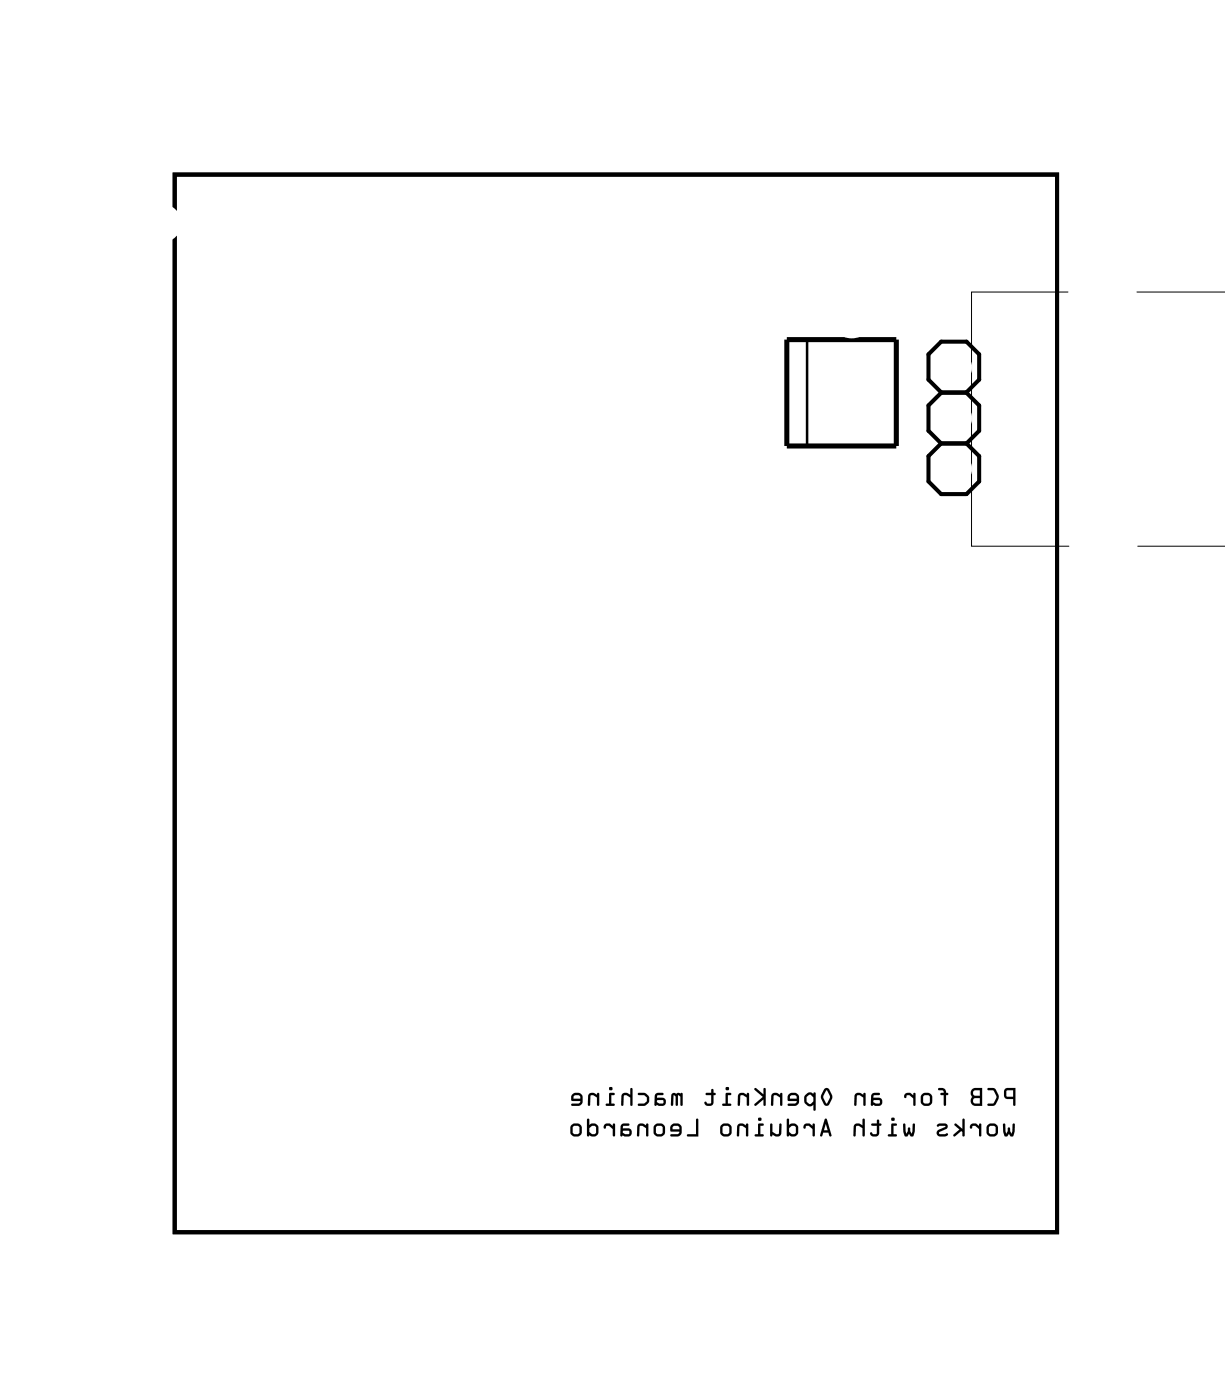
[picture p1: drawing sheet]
<svg xmlns="http://www.w3.org/2000/svg" width="61mm" height="70mm" viewBox="0 0 61 70" stroke-linecap="round" stroke-linejoin="round" font-family="sans-serif">
<path d="M8.8 8.8h44.2v53h-44.2zM46.5 17.8l.7-.7h1.2l.7 .7v1.2l-.7 .7h-1.2l-.7-.7zM47.2 22.2l-.7 .7v1.2l.7 .7h1.2l.7-.7v-1.2l-.7-.7M47.2 22.2l-.7-.6v-1.3l.7-.6h1.2l.7 .6v1.3l-.7 .6M47.2 22.2h1.2" fill="none" stroke="#000" stroke-width=".2"/>
<path d="M8.8 8.8h44.2v53h-44.2zM61.4 14.6h-12.7v12.8h12.7" fill="none" stroke="#000" stroke-width=".05"/>
<g fill="#000">
<path d="M50.3 56.4v.6h.2l.1-.1v.1h.2v-.6h-.1v.5l-.1-.4-.2 .4v-.5zM50.3 56.4h.1v.5l.2-.4 .1 .4v-.5h.1v.6h-.2v-.1l-.1 .1h-.2zM49.4 56.7a.33 .33 0 0 0 .6 0 .33 .33 0 0 0-.6 0zM49.4 56.7a.33 .33 0 0 1 .6 0 .33 .33 0 0 1-.6 0zM49.6 56.5h.3l-.1 .4-.2-.1zM49.6 56.5v.3l.2 .1 .1-.4zM48.7 56.4l-.1 .2 .3-.1 .2 .1v.4h.1v-.6h-.1v.1l-.2-.2zM48.6 56.4l.3-.1 .2 .2v-.1h.1v.6h-.1v-.4l-.2-.1-.3 .1zM47.8 56.4l.3 .2-.3 .4 .4-.3v.3h.1v-.9h-.1v.5zM47.8 56.4l.4 .2v-.5h.1v.9h-.1v-.3l-.4 .3 .3-.4zM47 56.4v.1h.4l-.4 .2-.1 .2 .1 .1 .5-.1v-.1h-.4l.3-.2a.15 .15 0 0 0 .1-.1 .15 .15 0 0 0-.2-.2zM47 56.4l.3-.1 .2 .1-.1 .2-.3 .2h.4v.1l-.4 .1a.18 .18 0 0 1-.2-.1 .18 .18 0 0 1 .1-.2l.4-.2h-.4zM45.3 56.4v.6h.2v-.1l.1 .1h.2v-.6h-.1v.5l-.2-.4-.1 .4v-.5zM45.3 56.4h.1v.5l.1-.4 .2 .4v-.5h.1v.6h-.2l-.1-.1v.1h-.2zM44.7 56.4v.5l-.2 .1h.4v-.1h-.1v-.4l.1-.1zM44.7 56.4h.2l-.1 .1v.4h.1v.1h-.4l.2-.1zM44.7 56.1a.09 .09 0 0 0 .1 0 .09 .09 0 0 0-.1 0zM44.6 56.1a.1 .1 0 0 1 .2 0 .1 .1 0 0 1-.2 0zM43.7 56.4l.2 .1v.3l-.1 .1-.1-.1h-.1a.24 .24 0 0 0 .2 .2 .24 .24 0 0 0 .3-.2v-.3l.1-.1-.1-.1-.1-.1h-.1v.1zM43.7 56.4l.2-.1v-.1h.1l.1 .1 .1 .1-.1 .1v.3a.22 .22 0 0 1-.3 .2 .22 .22 0 0 1-.2-.2l.2 .1 .1-.1v-.3l-.2-.1zM42.8 56.4v.6h.1v-.5l.3 .1v.4h.1v-.9h-.1v.3l-.2-.1zM42.8 56.4l.2-.1 .2 .1v-.3h.1v.9h-.1v-.4l-.2-.1h-.1v.5h-.1zM41.3 56.1l-.2 .9h.1v-.2h.3l.1 .2-.2-.9zM41.3 56.1h.1l.2 .9-.1-.2h-.2l-.1 .2h-.1zM41.4 56.4l.1 .3h-.2zM41.4 56.4l-.1 .3h.2zM40.3 56.4v.2l.2-.1 .2 .1v.4h.1v-.6h-.1v.1l-.1-.2zM40.3 56.4l.3-.1 .1 .2v-.1h.1v.6h-.1v-.4l-.2-.1-.2 .1zM39.4 56.1v.9h.5l.1-.1v-.4l-.2-.2-.3 .1v-.3zM39.4 56.1h.1v.3l.3-.1 .2 .2v.4l-.1 .1h-.5zM39.6 56.6l.1-.1h.1l.1 .3-.2 .1-.1-.1zM39.6 56.6v.2l.1 .1 .2-.1v-.3h-.2zM38.6 56.4v.6h.1v-.1l.1 .1a.22 .22 0 0 0 .3-.2v-.4l-.1 .5-.3-.1v-.4zM38.6 56.4h.1v.4l.2 .1 .1-.1 .1-.4 .1 .4a.25 .25 0 0 1-.3 .2 .25 .25 0 0 1-.2-.1l-.1 .1zM38 56.4v.5l-.2 .1h.4l.1-.1h-.2v-.4l.2-.1zM38 56.4h.3l-.2 .1v.4h.2l-.1 .1h-.4l.2-.1zM38 56.1a.1 .1 0 0 0 .2 0 .1 .1 0 0 0-.2 0zM38 56.1a.1 .1 0 0 1 .2 0 .1 .1 0 0 1-.2 0zM37 56.4l-.1 .6h.1l.1-.5 .3 .1v.4h.1v-.6h-.1l-.2-.1zM37 56.4l.2-.1 .2 .1h.1v.6h-.1v-.4l-.2-.1h-.1l-.1 .5h-.1zM36 56.7a.35 .35 0 0 0 .7 0 .35 .35 0 0 0-.7 0zM36 56.7a.35 .35 0 0 1 .7 0 .35 .35 0 0 1-.7 0zM36.2 56.5h.3v.4l-.3-.1zM36.2 56.5v.3l.3 .1v-.4zM34.9 56.1v.8h-.4v.1h.5v-.9zM34.9 56.1h.1v.9h-.5v-.1h.4zM33.6 56.4v.3l.4 .1v.1h-.4v.1h.4l.2-.2-.1-.4-.2-.1zM33.6 56.4l.3-.1 .2 .1 .1 .4-.2 .2h-.4v-.1h.4v-.1l-.4-.1zM33.7 56.5h.3v.1h-.3zM33.7 56.5v.1h.3v-.1zM32.7 56.7a.33 .33 0 0 0 .6 0 .33 .33 0 0 0-.6 0zM32.7 56.7a.33 .33 0 0 1 .6 0 .33 .33 0 0 1-.6 0zM32.9 56.5h.3l-.1 .4-.2-.1zM32.9 56.5v.3l.2 .1 .1-.4zM32 56.4l-.1 .6h.1l.1-.5 .3 .1v.4h.1v-.6h-.1l-.2-.1zM32 56.4l.2-.1 .2 .1h.1v.6h-.1v-.4l-.2-.1h-.1l-.1 .5h-.1zM31.1 56.4v.6h.4a.21 .21 0 0 0 .2-.2 .21 .21 0 0 0-.2-.2h-.3v-.1l.3-.1v-.1zM31.1 56.4l.4-.1v.1l-.3 .1v.1h.3a.21 .21 0 0 1 .2 .2 .21 .21 0 0 1-.2 .2h-.4zM31.2 56.7h.3v.1l-.2 .1-.1-.1zM31.2 56.7v.1l.1 .1 .2-.1v-.1zM30.3 56.4v.2l.2-.1 .2 .1v.4h.1v-.6h-.1v.1l-.1-.2zM30.3 56.4l.3-.1 .1 .2v-.1h.1v.6h-.1v-.4l-.2-.1-.2 .1zM29.4 56.1v.9h.4l.2-.1v-.4l-.2-.2-.3 .1v-.3zM29.4 56.1h.1v.3l.3-.1 .2 .2v.4l-.2 .1h-.4zM29.5 56.6l.2-.1h.1l.1 .3-.2 .1-.2-.1zM29.5 56.6l.1 .2 .1 .1 .1-.1v-.3h-.1zM28.5 56.7a.35 .35 0 0 0 .7 0 .35 .35 0 0 0-.7 0zM28.5 56.7a.35 .35 0 0 1 .7 0 .35 .35 0 0 1-.7 0zM28.7 56.5h.3v.4l-.3-.1zM28.7 56.5v.3l.3 .1v-.4z"/>
<path d="M50.3 56.4v.6h.2l.1-.1v.1h.2v-.6h-.1v.5l-.1-.4-.2 .4v-.5zM49.4 56.7a.33 .33 0 0 0 .6 0 .33 .33 0 0 0-.6 0zM49.6 56.5h.3l-.1 .4-.2-.1zM48.7 56.4l-.1 .2 .3-.1 .2 .1v.4h.1v-.6h-.1v.1l-.2-.2zM47.8 56.4l.3 .2-.3 .4 .4-.3v.3h.1v-.9h-.1v.5zM47 56.4v.1h.4l-.4 .2a.18 .18 0 0 0-.1 .2 .18 .18 0 0 0 .2 .1l.4-.1v-.1h-.4l.3-.2a.15 .15 0 0 0 .1-.1 .15 .15 0 0 0-.2-.2zM45.3 56.4v.6h.2v-.1l.1 .1h.2v-.6h-.1v.5l-.2-.4-.1 .4v-.5zM44.7 56.4v.5l-.2 .1h.4v-.1h-.1v-.4l.1-.1zM44.7 56.1a.09 .09 0 0 0 .1 0 .09 .09 0 0 0-.1 0zM43.7 56.4l.2 .1v.3h-.3a.23 .23 0 0 0 .2 .2 .23 .23 0 0 0 .3-.2v-.3l.1-.1-.1-.1-.1-.1h-.1v.1zM42.8 56.4v.6h.1v-.5l.3 .1v.4h.1v-.9h-.1v.3l-.2-.1zM41.3 56.1l-.2 .9h.1l.1-.2h.2l.1 .2-.2-.9zM41.4 56.4l.1 .3h-.2zM40.3 56.4v.2l.2-.1 .2 .1v.4h.1v-.6h-.1v.1l-.1-.2zM39.4 56.1v.9h.5l.1-.1v-.4l-.2-.2-.3 .1v-.3zM39.6 56.6l.1-.1h.1l.1 .3-.2 .1-.1-.1zM38.6 56.4v.6l.1-.1a.25 .25 0 0 0 .2 .1 .25 .25 0 0 0 .2-.2v-.4l-.1 .5-.3-.1v-.4zM38 56.4v.5l-.2 .1h.4l.1-.1h-.2v-.4l.2-.1zM38 56.1a.1 .1 0 0 0 .2 0 .1 .1 0 0 0-.2 0zM37 56.4l-.1 .6h.1l.1-.5 .3 .1v.4h.1v-.6h-.1l-.2-.1zM36 56.7a.35 .35 0 0 0 .7 0 .35 .35 0 0 0-.7 0zM36.2 56.5h.3v.4l-.3-.1zM34.9 56.1v.8h-.4v.1h.5v-.9zM33.6 56.4v.3l.4 .1v.1h-.4v.1h.4l.2-.2-.1-.4-.2-.1zM33.7 56.5h.3v.1h-.3zM32.7 56.7a.33 .33 0 0 0 .6 0 .33 .33 0 0 0-.6 0zM32.9 56.5h.3l-.1 .4-.2-.1zM32 56.4l-.1 .6h.1l.1-.5 .3 .1v.4h.1v-.6h-.1l-.2-.1zM31.1 56.4v.6h.4a.21 .21 0 0 0 .2-.2 .21 .21 0 0 0-.2-.2h-.3v-.1l.3-.1v-.1zM31.2 56.7h.3v.1l-.2 .1-.1-.1zM30.3 56.4v.2l.2-.1 .2 .1v.4h.1v-.6h-.1v.1l-.1-.2zM29.4 56.1v.9h.4l.2-.1v-.4l-.2-.2-.3 .1v-.3zM29.5 56.6l.2-.1h.1v.3l-.1 .1-.2-.1zM28.5 56.7a.35 .35 0 0 0 .7 0 .35 .35 0 0 0-.7 0zM28.7 56.5h.3v.4l-.3-.1z"/>
<path d="M50.4 54.6l-.1 .4 .1 .1h.4v.3l.1-.8zM50.4 54.6h.5l-.1 .9v-.1v-.3h-.4l-.1-.1zM50.4 54.7h.4v.3h-.4zM50.4 54.7v.3h.4v-.3zM49.5 54.6v.1h.3l.1 .3-.1 .3h-.3v.2a.41 .41 0 0 0 .5-.5l-.2-.4zM49.5 54.6h.3l.2 .3v.3l-.2 .2h-.3v-.1h.3l.1-.3-.1-.3h-.3zM48.7 54.6l-.1 .2 .1 .2a.26 .26 0 0 0 0 .3 .26 .26 0 0 0 .2 .2h.3v-.9zM48.7 54.6h.5v.9l-.4-.1-.1-.1zM48.8 55.1h.3v.2h-.3zM48.8 55.1v.2h.3v-.2zM48.8 54.7h.3v.2h-.3zM48.8 54.7v.2h.3v-.2zM47 54.6v.1h.3v.1l-.2 .1h.2v.6l.1-.6h.1l-.1-.1a.25 .25 0 0 0-.4-.2zM47 54.6a.25 .25 0 0 1 .4 .2l.1 .1h-.1l-.1 .6v-.6h-.2l.2-.1v-.1h-.3zM46.1 55.1a.33 .33 0 0 0 .6 0 .33 .33 0 0 0-.6 0zM46.1 55.1a.33 .33 0 0 1 .6 0 .33 .33 0 0 1-.6 0zM46.3 54.9l.3 .1-.1 .3h-.2zM46.3 54.9v.4h.2l.1-.3zM45.4 54.9l-.1 .2 .3-.2 .2 .2v.3h.1v-.6h-.1v.1l-.2-.1zM45.4 54.9l.2-.1 .2 .1v-.1h.1v.6h-.1v-.3l-.2-.2-.3 .2zM43.7 54.8l-.1 .6 .4 .1a.21 .21 0 0 0 .2-.3 .21 .21 0 0 0-.2-.2l-.2 .1v-.1l.3-.1v-.1zM43.7 54.8h.4v.1h-.3v.2l.2-.1a.21 .21 0 0 1 .2 .2 .21 .21 0 0 1-.2 .3l-.4-.1zM43.8 55.2h.3v.1h-.2h-.1zM43.8 55.2v.1h.1h.2v-.1zM42.9 54.8l-.1 .6h.1l.1-.5 .3 .1v.4h.1v-.6l-.1 .1-.2-.1zM42.9 54.8h.2l.2 .1 .1-.1v.6h-.1v-.4l-.2-.1-.2 .1v.4h-.1zM41.3 54.6l-.2 .5 .2 .3h.2l.2-.5-.2-.3zM41.3 54.6h.2l.2 .3-.2 .6-.2-.1-.2-.3zM41.4 54.7l.2 .3-.2 .3-.2-.3zM41.4 54.7l-.1 .3 .1 .3 .2-.3zM40.4 54.9l-.1 .4 .2 .2 .3-.1v.3l.1-.9h-.1v.1l-.3-.1zM40.4 54.9l.1-.1 .3 .1v-.1h.1l-.1 .9v-.3l-.3 .1-.2-.2zM40.4 55l.2-.1 .2 .1v.2l-.2 .2-.2-.2zM40.4 55v.2l.2 .2 .1-.2 .1-.2-.2-.1zM39.5 54.9v.3h.4l-.1 .1h-.3v.1h.4l.1-.2v-.3l-.2-.1zM39.5 54.9l.3-.1 .2 .1v.3l-.1 .2h-.4v-.1h.3l.1-.1h-.4zM39.6 54.9h.3v.2h-.3zM39.6 54.9v.2h.3v-.2zM38.7 54.8l-.1 .6h.1l.1-.5 .3 .1v.4h.1v-.6l-.1 .1-.2-.1zM38.7 54.8h.2l.2 .1 .1-.1v.6h-.1v-.4l-.2-.1-.1 .1-.1 .4h-.1zM37.8 54.6l.4 .4-.4 .4h.1l.4-.3v.3l.1-.8h-.1v.3zM37.8 54.6l.5 .3v-.3h.1l-.1 .9v-.1v-.3l-.4 .3h-.1l.4-.4zM37 54.8v.6h.1v-.5l.3 .1v.4h.1v-.6l-.1 .1-.2-.1zM37 54.8h.2l.2 .1 .1-.1v.6h-.1v-.4l-.2-.1-.1 .1v.4h-.1zM36.4 54.8v.5l-.2 .1h.4l-.1-.1v-.4l.1-.1zM36.4 54.8h.2l-.1 .1v.4l.1 .1v.1l-.4-.1 .2-.1zM36.4 54.6a.09 .09 0 0 0 .1 0 .09 .09 0 0 0-.1 0zM36.3 54.6a.1 .1 0 0 1 .2 0 .1 .1 0 0 1-.2 0zM35.4 54.8v.1h.2v.4h-.1l-.1-.1-.1 .1a.24 .24 0 0 0 .2 .2 .24 .24 0 0 0 .3-.2v-.4h.1l-.1-.1-.1-.2h-.1v.2zM35.4 54.8h.2v-.2h.1l.1 .2 .1 .1h-.1v.4a.23 .23 0 0 1-.3 .2 .23 .23 0 0 1-.2-.2h.3v-.4h-.2zM33.7 54.8l-.1 .6h.1l.1-.5 .1 .1v.4h.1v-.5l.1 .1v.4h.1v-.6zM33.7 54.8h.5v.6h-.1v-.4l-.1-.1v.5h-.1v-.4l-.1-.1-.1 .5h-.1zM32.9 54.8l-.1 .6 .4 .1a.21 .21 0 0 0 .2-.3 .21 .21 0 0 0-.2-.2l-.3 .1v-.1l.3-.1v-.1zM32.9 54.8h.3v.1h-.2l-.1 .2 .3-.1a.21 .21 0 0 1 .2 .2 .21 .21 0 0 1-.2 .3l-.4-.1zM32.9 55.2h.3v.1h-.2h-.1zM32.9 55.2v.1h.1h.2v-.1zM32 54.8v.1h.3l.1 .1v.2l-.1 .1h-.3v.1h.4l.1-.1v-.3l-.2-.2zM32 54.8l.4 .1a.33 .33 0 0 1 0 .5h-.4v-.1h.3l.1-.1v-.2l-.1-.1h-.3zM31.2 54.8l-.1 .6h.1l.1-.5 .3 .1v.4h.1v-.8h-.1v.3l-.2-.1zM31.2 54.8h.2l.2 .1v-.3h.1v.8h-.1v-.4l-.2-.1-.1 .1-.1 .4h-.1zM30.5 54.8v.5l-.1 .1h.4l-.2-.1v-.4l.2-.1zM30.5 54.8h.3l-.2 .1v.4l.2 .1v.1l-.5-.1 .2-.1zM30.5 54.6a.1 .1 0 0 0 .2 0 .1 .1 0 0 0-.2 0zM30.5 54.6a.1 .1 0 0 1 .2 0 .1 .1 0 0 1-.2 0zM29.5 54.8v.6h.1v-.5l.3 .1v.4h.1v-.6l-.1 .1-.2-.1zM29.5 54.8h.2l.2 .1 .1-.1v.6h-.1v-.4l-.2-.1-.1 .1v.4h-.1zM28.7 54.9l-.1 .3h.5l-.1 .1h-.3l-.1 .1h.5l.1-.2v-.3l-.2-.1zM28.7 54.9l.3-.1 .2 .1v.3l-.1 .2h-.5l.1-.1h.3l.1-.1h-.5zM28.8 54.9h.2l.1 .2h-.4zM28.8 54.9l-.1 .2h.4l-.1-.2z"/>
<path d="M50.4 54.6l-.1 .4 .1 .1h.4v.3v.1l.1-.9zM50.4 54.7h.4v.3h-.4zM49.5 54.6v.1h.3l.1 .3-.1 .3h-.3v.2a.41 .41 0 0 0 .5-.5l-.2-.4zM48.7 54.6v.7l.1 .1 .4 .1v-.9zM48.8 55.1h.3v.2h-.3zM48.8 54.7h.3v.2h-.3zM47 54.6v.1h.3v.1l-.2 .1h.2v.6l.1-.1v-.5h.1v-.1a.32 .32 0 0 0-.5-.2zM46.1 55.1a.33 .33 0 0 0 .6 0 .33 .33 0 0 0-.6 0zM46.3 54.9l.3 .1-.1 .3h-.2zM45.4 54.9l-.1 .2 .3-.2 .2 .2v.3h.1v-.6h-.1v.1l-.2-.1zM43.7 54.8l-.1 .6 .4 .1a.21 .21 0 0 0 .2-.3 .21 .21 0 0 0-.2-.2l-.2 .1v-.1l.3-.1v-.1zM43.8 55.2h.3v.1h-.2h-.1zM42.9 54.8l-.1 .6h.1l.1-.5 .3 .1v.4h.1v-.6l-.1 .1-.2-.1zM41.3 54.6l-.2 .5 .2 .3h.2l.2-.5-.2-.3zM41.4 54.7l.2 .3-.2 .3-.2-.3zM40.4 54.9l-.1 .1a.35 .35 0 0 0 .3 .5l.2-.1v.3h.1v-.9h-.1v.1l-.3-.1zM40.4 55l.2-.1 .2 .1v.2l-.2 .2-.2-.2zM39.5 54.9v.3h.4l-.1 .1h-.3v.1h.4l.1-.2v-.3l-.2-.1zM39.6 54.9h.3v.2h-.3zM38.7 54.8l-.1 .6h.1l.1-.5 .3 .1v.4h.1v-.6l-.1 .1-.2-.1zM37.8 54.6l.4 .4-.4 .4h.1l.4-.3v.3v.1l.1-.9h-.1v.3zM37 54.8v.6h.1v-.5l.3 .1v.4h.1v-.6l-.1 .1-.2-.1zM36.4 54.8v.5l-.2 .1 .4 .1v-.1l-.1-.1v-.4l.1-.1zM36.4 54.6a.09 .09 0 0 0 .1 0 .09 .09 0 0 0-.1 0zM35.4 54.8v.1h.2v.4h-.3a.23 .23 0 0 0 .2 .2 .23 .23 0 0 0 .3-.2v-.4h.1l-.1-.1-.1-.2h-.1v.2zM33.7 54.8l-.1 .6h.1l.1-.5 .1 .1v.4h.1v-.5l.1 .1v.4h.1v-.6zM32.9 54.8l-.1 .6 .4 .1a.21 .21 0 0 0 .2-.3 .21 .21 0 0 0-.2-.2l-.3 .1v-.1l.3-.1v-.1zM32.9 55.2h.3v.1h-.2h-.1zM32 54.8v.1h.3l.1 .1v.2l-.1 .1-.3 .1v.1h.3a.33 .33 0 0 0 .2-.4 .33 .33 0 0 0-.2-.3zM31.2 54.8l-.1 .6h.1l.1-.5 .3 .1v.4h.1v-.8h-.1v.3l-.2-.1zM30.5 54.8v.5l-.1 .1 .4 .1v-.1l-.2-.1v-.4l.2-.1zM30.5 54.6a.1 .1 0 0 0 .2 0 .1 .1 0 0 0-.2 0zM29.5 54.8v.6h.1v-.5l.3 .1v.4h.1v-.6l-.1 .1-.2-.1zM28.7 54.9l-.1 .3h.5l-.1 .1h-.3l-.1 .1h.5l.1-.2v-.3l-.2-.1zM28.8 54.9h.2l.1 .2h-.4z"/>
</g>
<path d="M39.4 17h5.5v5.4h-5.5z" fill="none" stroke="#000" stroke-width=".25"/>
<path d="M40.4 17v5.4" fill="none" stroke="#000" stroke-width=".13"/>
<circle cx="42.7" cy="15.9" r=".7" fill="#fff"/>
<circle cx="42.7" cy="15.9" r=".7" fill="none" stroke="#fff" stroke-width=".76" stroke-linecap="butt"/>
<circle cx="32.5" cy="15.9" r=".7" fill="#fff"/>
<circle cx="32.5" cy="15.9" r=".7" fill="none" stroke="#fff" stroke-width=".76" stroke-linecap="butt"/>
<path d="M44.5 30.4h1.5v1.5h-1.5z" fill="#fff"/>
<path d="M44.5 30.4h1.5v1.5h-1.5z" fill="none" stroke="#fff" stroke-width=".76" stroke-linecap="butt"/>
<circle cx="45.2" cy="31.1" r=".74" fill="#fff"/>
<circle cx="45.2" cy="31.1" r=".74" fill="none" stroke="#fff" stroke-width=".76" stroke-linecap="butt"/>
<circle cx="42.7" cy="31.1" r=".74" fill="#fff"/>
<circle cx="42.7" cy="31.1" r=".74" fill="none" stroke="#fff" stroke-width=".76" stroke-linecap="butt"/>
<circle cx="40.1" cy="31.1" r=".74" fill="#fff"/>
<circle cx="40.1" cy="31.1" r=".74" fill="none" stroke="#fff" stroke-width=".76" stroke-linecap="butt"/>
<circle cx="37.6" cy="31.1" r=".74" fill="#fff"/>
<circle cx="37.6" cy="31.1" r=".74" fill="none" stroke="#fff" stroke-width=".76" stroke-linecap="butt"/>
<path d="M24.2 20.2h1.4v1.5h-1.4z" fill="#fff"/>
<path d="M24.2 20.2h1.4v1.5h-1.4z" fill="none" stroke="#fff" stroke-width=".76" stroke-linecap="butt"/>
<circle cx="24.9" cy="21" r=".74" fill="#fff"/>
<circle cx="24.9" cy="21" r=".74" fill="none" stroke="#fff" stroke-width=".76" stroke-linecap="butt"/>
<circle cx="24.9" cy="18.4" r=".74" fill="#fff"/>
<circle cx="24.9" cy="18.4" r=".74" fill="none" stroke="#fff" stroke-width=".76" stroke-linecap="butt"/>
<circle cx="24.9" cy="15.9" r=".74" fill="#fff"/>
<circle cx="24.9" cy="15.9" r=".74" fill="none" stroke="#fff" stroke-width=".76" stroke-linecap="butt"/>
<path d="M21.6 20.2h1.5v1.5h-1.5z" fill="#fff"/>
<path d="M21.6 20.2h1.5v1.5h-1.5z" fill="none" stroke="#fff" stroke-width=".76" stroke-linecap="butt"/>
<circle cx="22.4" cy="21" r=".74" fill="#fff"/>
<circle cx="22.4" cy="21" r=".74" fill="none" stroke="#fff" stroke-width=".76" stroke-linecap="butt"/>
<circle cx="22.4" cy="18.4" r=".74" fill="#fff"/>
<circle cx="22.4" cy="18.4" r=".74" fill="none" stroke="#fff" stroke-width=".76" stroke-linecap="butt"/>
<circle cx="22.4" cy="15.9" r=".74" fill="#fff"/>
<circle cx="22.4" cy="15.9" r=".74" fill="none" stroke="#fff" stroke-width=".76" stroke-linecap="butt"/>
<path d="M26.7 20.2h1.5v1.5h-1.5z" fill="#fff"/>
<path d="M26.7 20.2h1.5v1.5h-1.5z" fill="none" stroke="#fff" stroke-width=".76" stroke-linecap="butt"/>
<circle cx="27.4" cy="21" r=".74" fill="#fff"/>
<circle cx="27.4" cy="21" r=".74" fill="none" stroke="#fff" stroke-width=".76" stroke-linecap="butt"/>
<circle cx="27.4" cy="18.4" r=".74" fill="#fff"/>
<circle cx="27.4" cy="18.4" r=".74" fill="none" stroke="#fff" stroke-width=".76" stroke-linecap="butt"/>
<circle cx="27.4" cy="15.9" r=".74" fill="#fff"/>
<circle cx="27.4" cy="15.9" r=".74" fill="none" stroke="#fff" stroke-width=".76" stroke-linecap="butt"/>
<path d="M19.1 20.2h1.5v1.5h-1.5z" fill="#fff"/>
<path d="M19.1 20.2h1.5v1.5h-1.5z" fill="none" stroke="#fff" stroke-width=".76" stroke-linecap="butt"/>
<circle cx="19.8" cy="21" r=".74" fill="#fff"/>
<circle cx="19.8" cy="21" r=".74" fill="none" stroke="#fff" stroke-width=".76" stroke-linecap="butt"/>
<circle cx="19.8" cy="18.4" r=".74" fill="#fff"/>
<circle cx="19.8" cy="18.4" r=".74" fill="none" stroke="#fff" stroke-width=".76" stroke-linecap="butt"/>
<circle cx="19.8" cy="15.9" r=".74" fill="#fff"/>
<circle cx="19.8" cy="15.9" r=".74" fill="none" stroke="#fff" stroke-width=".76" stroke-linecap="butt"/>
<path d="M12.5 43.1h1.5v1.5h-1.5z" fill="#fff"/>
<path d="M12.5 43.1h1.5v1.5h-1.5z" fill="none" stroke="#fff" stroke-width=".76" stroke-linecap="butt"/>
<circle cx="13.3" cy="43.8" r=".75" fill="#fff"/>
<circle cx="13.3" cy="43.8" r=".75" fill="none" stroke="#fff" stroke-width=".76" stroke-linecap="butt"/>
<circle cx="13.3" cy="38.7" r=".75" fill="#fff"/>
<circle cx="13.3" cy="38.7" r=".75" fill="none" stroke="#fff" stroke-width=".76" stroke-linecap="butt"/>
<circle cx="13.3" cy="33.7" r=".75" fill="#fff"/>
<circle cx="13.3" cy="33.7" r=".75" fill="none" stroke="#fff" stroke-width=".76" stroke-linecap="butt"/>
<circle cx="13.3" cy="28.6" r=".75" fill="#fff"/>
<circle cx="13.3" cy="28.6" r=".75" fill="none" stroke="#fff" stroke-width=".76" stroke-linecap="butt"/>
<circle cx="50.3" cy="46.4" r=".56" fill="#fff"/>
<circle cx="50.3" cy="46.4" r=".56" fill="none" stroke="#fff" stroke-width=".32"/>
<circle cx="47.8" cy="46.4" r=".56" fill="#fff"/>
<circle cx="47.8" cy="46.4" r=".56" fill="none" stroke="#fff" stroke-width=".32"/>
<circle cx="45.3" cy="46.4" r=".56" fill="#fff"/>
<circle cx="45.3" cy="46.4" r=".56" fill="none" stroke="#fff" stroke-width=".32"/>
<circle cx="42.7" cy="46.4" r=".56" fill="#fff"/>
<circle cx="42.7" cy="46.4" r=".56" fill="none" stroke="#fff" stroke-width=".32"/>
<circle cx="40.2" cy="46.4" r=".56" fill="#fff"/>
<circle cx="40.2" cy="46.4" r=".56" fill="none" stroke="#fff" stroke-width=".32"/>
<circle cx="37.7" cy="46.4" r=".56" fill="#fff"/>
<circle cx="37.7" cy="46.4" r=".56" fill="none" stroke="#fff" stroke-width=".32"/>
<circle cx="35.2" cy="46.4" r=".56" fill="#fff"/>
<circle cx="35.2" cy="46.4" r=".56" fill="none" stroke="#fff" stroke-width=".32"/>
<circle cx="32.6" cy="46.4" r=".56" fill="#fff"/>
<circle cx="32.6" cy="46.4" r=".56" fill="none" stroke="#fff" stroke-width=".32"/>
<circle cx="50.3" cy="33.7" r=".56" fill="#fff"/>
<circle cx="50.3" cy="33.7" r=".56" fill="none" stroke="#fff" stroke-width=".32"/>
<circle cx="47.8" cy="33.7" r=".56" fill="#fff"/>
<circle cx="47.8" cy="33.7" r=".56" fill="none" stroke="#fff" stroke-width=".32"/>
<circle cx="45.3" cy="33.7" r=".56" fill="#fff"/>
<circle cx="45.3" cy="33.7" r=".56" fill="none" stroke="#fff" stroke-width=".32"/>
<circle cx="42.7" cy="33.7" r=".56" fill="#fff"/>
<circle cx="42.7" cy="33.7" r=".56" fill="none" stroke="#fff" stroke-width=".32"/>
<circle cx="40.2" cy="33.7" r=".56" fill="#fff"/>
<circle cx="40.2" cy="33.7" r=".56" fill="none" stroke="#fff" stroke-width=".32"/>
<circle cx="37.7" cy="33.7" r=".56" fill="#fff"/>
<circle cx="37.7" cy="33.7" r=".56" fill="none" stroke="#fff" stroke-width=".32"/>
<circle cx="35.2" cy="33.7" r=".56" fill="#fff"/>
<circle cx="35.2" cy="33.7" r=".56" fill="none" stroke="#fff" stroke-width=".32"/>
<circle cx="32.6" cy="33.7" r=".56" fill="#fff"/>
<circle cx="32.6" cy="33.7" r=".56" fill="none" stroke="#fff" stroke-width=".32"/>
<circle cx="50.3" cy="46.4" r=".56" fill="#fff"/>
<circle cx="50.3" cy="46.4" r=".56" fill="none" stroke="#fff" stroke-width=".32"/>
<circle cx="47.8" cy="46.4" r=".56" fill="#fff"/>
<circle cx="47.8" cy="46.4" r=".56" fill="none" stroke="#fff" stroke-width=".32"/>
<circle cx="45.3" cy="46.4" r=".56" fill="#fff"/>
<circle cx="45.3" cy="46.4" r=".56" fill="none" stroke="#fff" stroke-width=".32"/>
<circle cx="42.7" cy="46.4" r=".56" fill="#fff"/>
<circle cx="42.7" cy="46.4" r=".56" fill="none" stroke="#fff" stroke-width=".32"/>
<circle cx="40.2" cy="46.4" r=".56" fill="#fff"/>
<circle cx="40.2" cy="46.4" r=".56" fill="none" stroke="#fff" stroke-width=".32"/>
<circle cx="37.7" cy="46.4" r=".56" fill="#fff"/>
<circle cx="37.7" cy="46.4" r=".56" fill="none" stroke="#fff" stroke-width=".32"/>
<circle cx="35.2" cy="46.4" r=".56" fill="#fff"/>
<circle cx="35.2" cy="46.4" r=".56" fill="none" stroke="#fff" stroke-width=".32"/>
<circle cx="32.6" cy="46.4" r=".56" fill="#fff"/>
<circle cx="32.6" cy="46.4" r=".56" fill="none" stroke="#fff" stroke-width=".32"/>
<circle cx="50.3" cy="33.7" r=".56" fill="#fff"/>
<circle cx="50.3" cy="33.7" r=".56" fill="none" stroke="#fff" stroke-width=".32"/>
<circle cx="47.8" cy="33.7" r=".56" fill="#fff"/>
<circle cx="47.8" cy="33.7" r=".56" fill="none" stroke="#fff" stroke-width=".32"/>
<circle cx="45.3" cy="33.7" r=".56" fill="#fff"/>
<circle cx="45.3" cy="33.7" r=".56" fill="none" stroke="#fff" stroke-width=".32"/>
<circle cx="42.7" cy="33.7" r=".56" fill="#fff"/>
<circle cx="42.7" cy="33.7" r=".56" fill="none" stroke="#fff" stroke-width=".32"/>
<circle cx="40.2" cy="33.7" r=".56" fill="#fff"/>
<circle cx="40.2" cy="33.7" r=".56" fill="none" stroke="#fff" stroke-width=".32"/>
<circle cx="37.7" cy="33.7" r=".56" fill="#fff"/>
<circle cx="37.7" cy="33.7" r=".56" fill="none" stroke="#fff" stroke-width=".32"/>
<circle cx="35.2" cy="33.7" r=".56" fill="#fff"/>
<circle cx="35.2" cy="33.7" r=".56" fill="none" stroke="#fff" stroke-width=".32"/>
<circle cx="32.6" cy="33.7" r=".56" fill="#fff"/>
<circle cx="32.6" cy="33.7" r=".56" fill="none" stroke="#fff" stroke-width=".32"/>
<circle cx="50.3" cy="11.2" r=".65" fill="#fff"/>
<circle cx="50.3" cy="11.2" r=".65" fill="none" stroke="#fff" stroke-width=".61" stroke-linecap="butt"/>
<circle cx="47.8" cy="11.2" r=".65" fill="#fff"/>
<circle cx="47.8" cy="11.2" r=".65" fill="none" stroke="#fff" stroke-width=".61" stroke-linecap="butt"/>
<circle cx="45.2" cy="11.2" r=".65" fill="#fff"/>
<circle cx="45.2" cy="11.2" r=".65" fill="none" stroke="#fff" stroke-width=".61" stroke-linecap="butt"/>
<circle cx="42.7" cy="11.2" r=".65" fill="#fff"/>
<circle cx="42.7" cy="11.2" r=".65" fill="none" stroke="#fff" stroke-width=".61" stroke-linecap="butt"/>
<circle cx="40.1" cy="11.2" r=".65" fill="#fff"/>
<circle cx="40.1" cy="11.2" r=".65" fill="none" stroke="#fff" stroke-width=".61" stroke-linecap="butt"/>
<circle cx="37.6" cy="11.2" r=".65" fill="#fff"/>
<circle cx="37.6" cy="11.2" r=".65" fill="none" stroke="#fff" stroke-width=".61" stroke-linecap="butt"/>
<circle cx="35.1" cy="11.2" r=".65" fill="#fff"/>
<circle cx="35.1" cy="11.2" r=".65" fill="none" stroke="#fff" stroke-width=".61" stroke-linecap="butt"/>
<circle cx="32.5" cy="11.2" r=".65" fill="#fff"/>
<circle cx="32.5" cy="11.2" r=".65" fill="none" stroke="#fff" stroke-width=".61" stroke-linecap="butt"/>
<circle cx="14.7" cy="59.5" r=".65" fill="#fff"/>
<circle cx="14.7" cy="59.5" r=".65" fill="none" stroke="#fff" stroke-width=".61" stroke-linecap="butt"/>
<circle cx="17.3" cy="59.5" r=".65" fill="#fff"/>
<circle cx="17.3" cy="59.5" r=".65" fill="none" stroke="#fff" stroke-width=".61" stroke-linecap="butt"/>
<circle cx="19.8" cy="59.5" r=".65" fill="#fff"/>
<circle cx="19.8" cy="59.5" r=".65" fill="none" stroke="#fff" stroke-width=".61" stroke-linecap="butt"/>
<circle cx="22.4" cy="59.5" r=".65" fill="#fff"/>
<circle cx="22.4" cy="59.5" r=".65" fill="none" stroke="#fff" stroke-width=".61" stroke-linecap="butt"/>
<circle cx="24.9" cy="59.5" r=".65" fill="#fff"/>
<circle cx="24.9" cy="59.5" r=".65" fill="none" stroke="#fff" stroke-width=".61" stroke-linecap="butt"/>
<circle cx="27.4" cy="59.5" r=".65" fill="#fff"/>
<circle cx="27.4" cy="59.5" r=".65" fill="none" stroke="#fff" stroke-width=".61" stroke-linecap="butt"/>
<circle cx="30" cy="59.5" r=".65" fill="#fff"/>
<circle cx="30" cy="59.5" r=".65" fill="none" stroke="#fff" stroke-width=".61" stroke-linecap="butt"/>
<circle cx="32.5" cy="59.5" r=".65" fill="#fff"/>
<circle cx="32.5" cy="59.5" r=".65" fill="none" stroke="#fff" stroke-width=".61" stroke-linecap="butt"/>
<circle cx="37.6" cy="59.5" r=".65" fill="#fff"/>
<circle cx="37.6" cy="59.5" r=".65" fill="none" stroke="#fff" stroke-width=".61" stroke-linecap="butt"/>
<circle cx="40.1" cy="59.5" r=".65" fill="#fff"/>
<circle cx="40.1" cy="59.5" r=".65" fill="none" stroke="#fff" stroke-width=".61" stroke-linecap="butt"/>
<circle cx="42.7" cy="59.5" r=".65" fill="#fff"/>
<circle cx="42.7" cy="59.5" r=".65" fill="none" stroke="#fff" stroke-width=".61" stroke-linecap="butt"/>
<circle cx="45.2" cy="59.5" r=".65" fill="#fff"/>
<circle cx="45.2" cy="59.5" r=".65" fill="none" stroke="#fff" stroke-width=".61" stroke-linecap="butt"/>
<circle cx="47.8" cy="59.5" r=".65" fill="#fff"/>
<circle cx="47.8" cy="59.5" r=".65" fill="none" stroke="#fff" stroke-width=".61" stroke-linecap="butt"/>
<circle cx="50.3" cy="59.5" r=".65" fill="#fff"/>
<circle cx="50.3" cy="59.5" r=".65" fill="none" stroke="#fff" stroke-width=".61" stroke-linecap="butt"/>
<circle cx="28.5" cy="11.2" r=".65" fill="#fff"/>
<circle cx="28.5" cy="11.2" r=".65" fill="none" stroke="#fff" stroke-width=".61" stroke-linecap="butt"/>
<circle cx="25.9" cy="11.2" r=".65" fill="#fff"/>
<circle cx="25.9" cy="11.2" r=".65" fill="none" stroke="#fff" stroke-width=".61" stroke-linecap="butt"/>
<circle cx="23.4" cy="11.2" r=".65" fill="#fff"/>
<circle cx="23.4" cy="11.2" r=".65" fill="none" stroke="#fff" stroke-width=".61" stroke-linecap="butt"/>
<circle cx="20.8" cy="11.2" r=".65" fill="#fff"/>
<circle cx="20.8" cy="11.2" r=".65" fill="none" stroke="#fff" stroke-width=".61" stroke-linecap="butt"/>
<circle cx="18.3" cy="11.2" r=".65" fill="#fff"/>
<circle cx="18.3" cy="11.2" r=".65" fill="none" stroke="#fff" stroke-width=".61" stroke-linecap="butt"/>
<circle cx="15.8" cy="11.2" r=".65" fill="#fff"/>
<circle cx="15.8" cy="11.2" r=".65" fill="none" stroke="#fff" stroke-width=".61" stroke-linecap="butt"/>
<circle cx="13.2" cy="11.2" r=".65" fill="#fff"/>
<circle cx="13.2" cy="11.2" r=".65" fill="none" stroke="#fff" stroke-width=".61" stroke-linecap="butt"/>
<circle cx="10.7" cy="11.2" r=".65" fill="#fff"/>
<circle cx="10.7" cy="11.2" r=".65" fill="none" stroke="#fff" stroke-width=".61" stroke-linecap="butt"/>
<circle cx="8.1" cy="11.2" r=".65" fill="#fff"/>
<circle cx="8.1" cy="11.2" r=".65" fill="none" stroke="#fff" stroke-width=".61" stroke-linecap="butt"/>
<circle cx="5.6" cy="11.2" r=".65" fill="#fff"/>
<circle cx="5.6" cy="11.2" r=".65" fill="none" stroke="#fff" stroke-width=".61" stroke-linecap="butt"/>
<circle cx="15.5" cy="13.8" r=".7" fill="#fff"/>
<circle cx="15.5" cy="13.8" r=".7" fill="none" stroke="#fff" stroke-width=".76" stroke-linecap="butt"/>
<circle cx="15.5" cy="20.3" r=".7" fill="#fff"/>
<circle cx="15.5" cy="20.3" r=".7" fill="none" stroke="#fff" stroke-width=".76" stroke-linecap="butt"/>
<circle cx="11" cy="13.8" r=".7" fill="#fff"/>
<circle cx="11" cy="13.8" r=".7" fill="none" stroke="#fff" stroke-width=".76" stroke-linecap="butt"/>
<circle cx="11" cy="20.3" r=".7" fill="#fff"/>
<circle cx="11" cy="20.3" r=".7" fill="none" stroke="#fff" stroke-width=".76" stroke-linecap="butt"/>
<circle cx="24.9" cy="26" r=".7" fill="#fff"/>
<circle cx="24.9" cy="26" r=".7" fill="none" stroke="#fff" stroke-width=".76" stroke-linecap="butt"/>
<circle cx="15.4" cy="22.4" r=".7" fill="#fff"/>
<circle cx="15.4" cy="22.4" r=".7" fill="none" stroke="#fff" stroke-width=".76" stroke-linecap="butt"/>
<path d="M41.9 17.6h1.6v1.6h-1.6z" fill="#fff"/>
<path d="M41.9 17.6h1.6v1.6h-1.6z" fill="none" stroke="#fff" stroke-width=".76" stroke-linecap="butt"/>
<circle cx="42.7" cy="18.4" r=".8" fill="#fff"/>
<circle cx="42.7" cy="18.4" r=".8" fill="none" stroke="#fff" stroke-width=".76" stroke-linecap="butt"/>
<circle cx="42.7" cy="21" r=".8" fill="#fff"/>
<circle cx="42.7" cy="21" r=".8" fill="none" stroke="#fff" stroke-width=".76" stroke-linecap="butt"/>
<path d="M41.9 17.6h1.6v1.6h-1.6z" fill="#fff"/>
<path d="M41.9 17.6h1.6v1.6h-1.6z" fill="none" stroke="#fff" stroke-width=".76" stroke-linecap="butt"/>
<circle cx="42.7" cy="18.4" r=".8" fill="#fff"/>
<circle cx="42.7" cy="18.4" r=".8" fill="none" stroke="#fff" stroke-width=".76" stroke-linecap="butt"/>
<circle cx="42.7" cy="21" r=".8" fill="#fff"/>
<circle cx="42.7" cy="21" r=".8" fill="none" stroke="#fff" stroke-width=".76" stroke-linecap="butt"/>
<circle cx="47.8" cy="18.4" r=".66" fill="#fff"/>
<circle cx="47.8" cy="18.4" r=".66" fill="none" stroke="#fff" stroke-width=".56"/>
<circle cx="47.8" cy="21" r=".66" fill="#fff"/>
<circle cx="47.8" cy="21" r=".66" fill="none" stroke="#fff" stroke-width=".56"/>
<circle cx="47.8" cy="23.5" r=".66" fill="#fff"/>
<circle cx="47.8" cy="23.5" r=".66" fill="none" stroke="#fff" stroke-width=".56"/>
<circle cx="55.2" cy="14.8" r="1.37" fill="#fff"/>
<circle cx="55.2" cy="14.8" r="1.37" fill="none" stroke="#fff" stroke-width=".68" stroke-linecap="butt"/>
<circle cx="55.3" cy="27.2" r="1.37" fill="#fff"/>
<circle cx="55.3" cy="27.2" r="1.37" fill="none" stroke="#fff" stroke-width=".68" stroke-linecap="butt"/>
<circle cx="47.8" cy="18.4" r=".66" fill="#fff"/>
<circle cx="47.8" cy="18.4" r=".66" fill="none" stroke="#fff" stroke-width=".56"/>
<circle cx="47.8" cy="21" r=".66" fill="#fff"/>
<circle cx="47.8" cy="21" r=".66" fill="none" stroke="#fff" stroke-width=".56"/>
<circle cx="47.8" cy="23.5" r=".66" fill="#fff"/>
<circle cx="47.8" cy="23.5" r=".66" fill="none" stroke="#fff" stroke-width=".56"/>
<circle cx="55.2" cy="14.8" r="1.37" fill="#fff"/>
<circle cx="55.2" cy="14.8" r="1.37" fill="none" stroke="#fff" stroke-width=".68" stroke-linecap="butt"/>
<circle cx="55.3" cy="27.2" r="1.37" fill="#fff"/>
<circle cx="55.3" cy="27.2" r="1.37" fill="none" stroke="#fff" stroke-width=".68" stroke-linecap="butt"/>
<path d="M29.2 20.2h1.5v1.5h-1.5z" fill="#fff"/>
<path d="M29.2 20.2h1.5v1.5h-1.5z" fill="none" stroke="#fff" stroke-width=".76" stroke-linecap="butt"/>
<circle cx="30" cy="21" r=".74" fill="#fff"/>
<circle cx="30" cy="21" r=".74" fill="none" stroke="#fff" stroke-width=".76" stroke-linecap="butt"/>
<circle cx="30" cy="18.4" r=".74" fill="#fff"/>
<circle cx="30" cy="18.4" r=".74" fill="none" stroke="#fff" stroke-width=".76" stroke-linecap="butt"/>
<circle cx="30" cy="15.9" r=".74" fill="#fff"/>
<circle cx="30" cy="15.9" r=".74" fill="none" stroke="#fff" stroke-width=".76" stroke-linecap="butt"/>
</svg>
